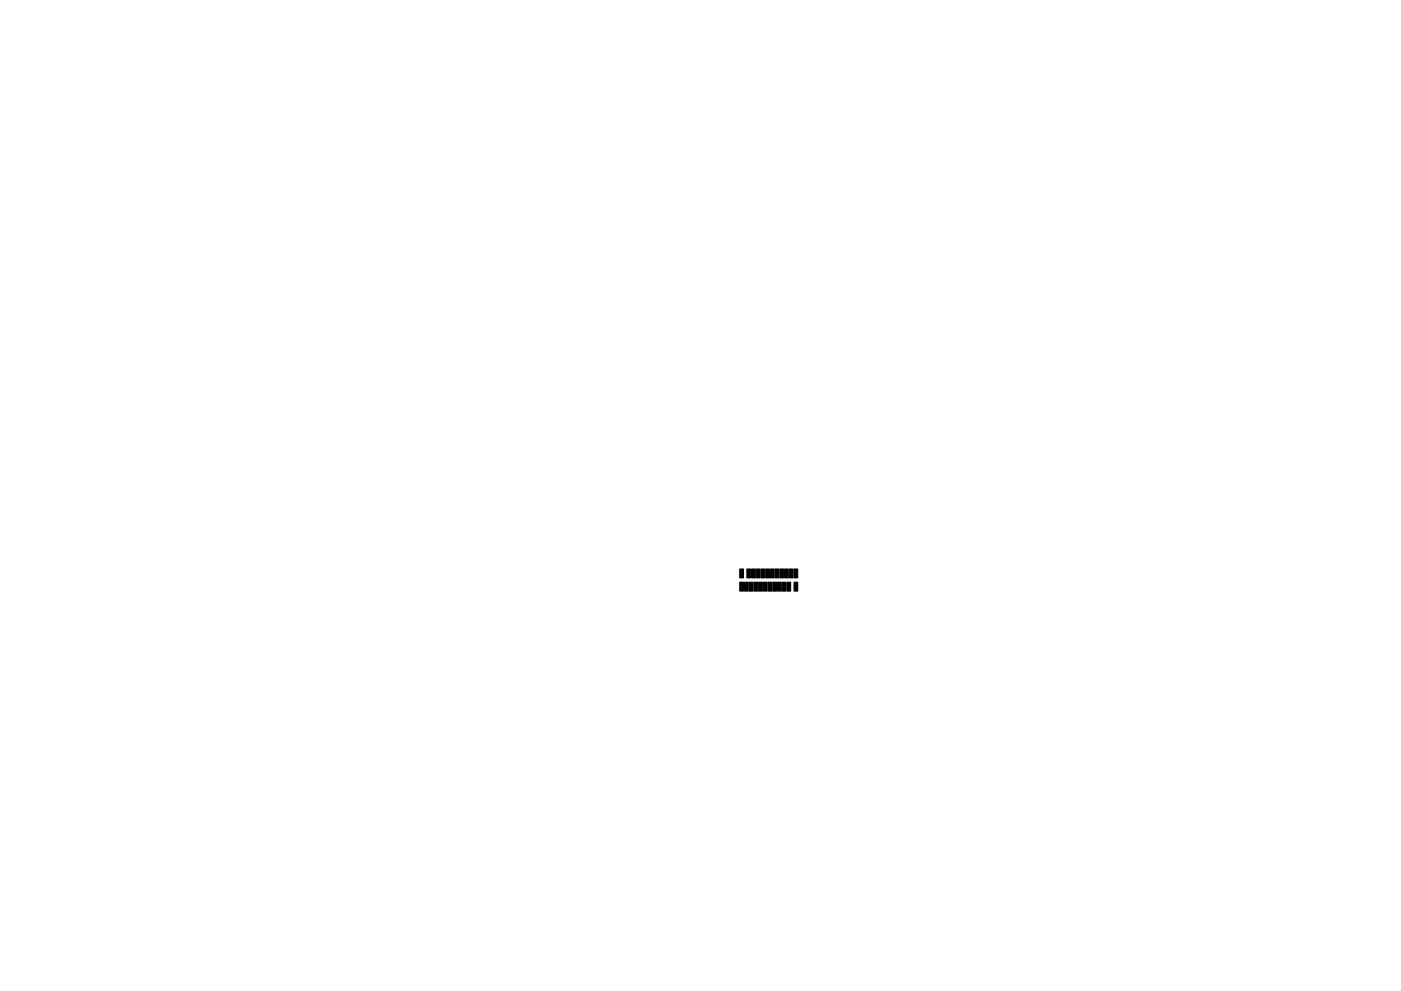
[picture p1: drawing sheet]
<svg xmlns="http://www.w3.org/2000/svg" width="297mm" height="210mm" viewBox="0 0 297 210" stroke-linecap="round" stroke-linejoin="round" font-family="sans-serif">
<g fill="#000" stroke="#000" stroke-width=".21">
<path d="M156.8 120.7h.8v1.9h-.8zM156.8 123.5h.8v1.9h-.8zM157.8 123.5h.8v1.9h-.8zM158.3 120.7h.8v1.9h-.8zM158.8 123.5h.8v1.9h-.8zM159.3 120.7h.8v1.9h-.8zM159.8 123.5h.8v1.9h-.8zM160.3 120.7h.8v1.9h-.8zM160.8 123.5h.8v1.9h-.8zM161.3 120.7h.8v1.9h-.8zM161.8 123.5h.8v1.9h-.8zM162.3 120.7h.8v1.9h-.8z"/>
<path d="M162.8 123.5h.8v1.9h-.8zM163.3 120.7h.8v1.9h-.8zM163.8 123.5h.8v1.9h-.8zM164.3 120.7h.8v1.9h-.8zM164.8 123.5h.8v1.9h-.8zM165.3 120.7h.8v1.9h-.8zM165.8 123.5h.8v1.9h-.8zM166.3 120.7h.8v1.9h-.8zM166.8 123.5h.8v1.9h-.8zM167.3 120.7h.8v1.9h-.8zM168.3 123.5h.8v1.9h-.8zM168.3 120.7h.8v1.9h-.8z"/>
</g>
</svg>
